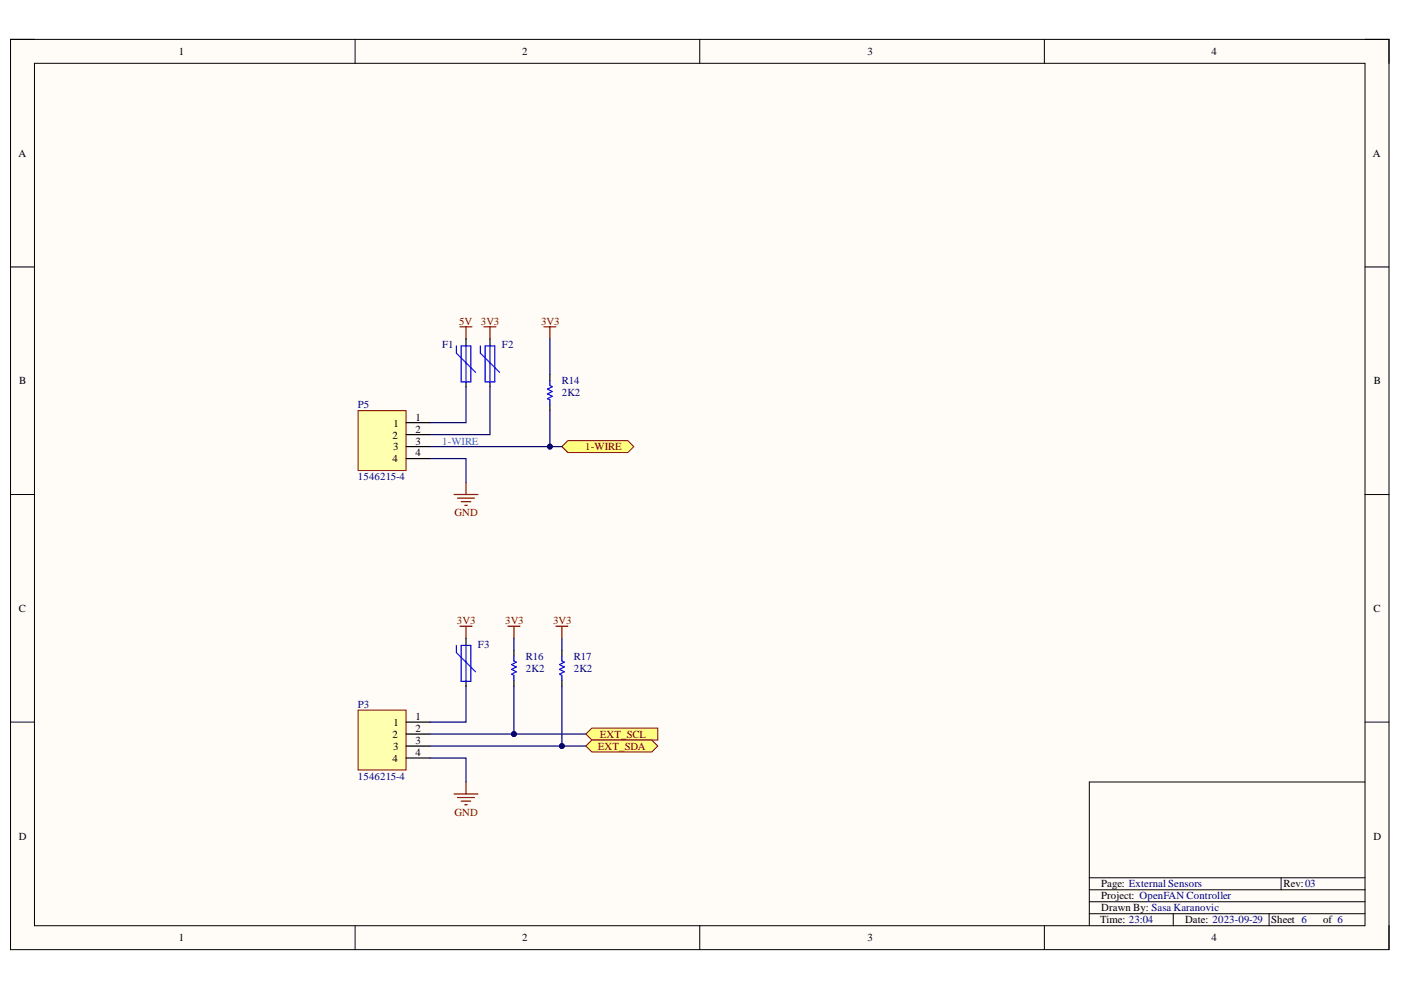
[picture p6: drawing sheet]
<svg xmlns="http://www.w3.org/2000/svg" width="297mm" height="210mm" viewBox="0 0 297 210" stroke-linecap="round" stroke-linejoin="round" font-family="sans-serif">
<defs><g id="words">
<g font-size="2.3">
<text x="37.9" y="11.7">1</text>
<text x="110.7" y="11.7">2</text>
<text x="183.9" y="11.7">3</text>
<text x="256.8" y="11.7">4</text>
<text x="3.9" y="33.3">A</text>
<text x="291.1" y="33.3">A</text>
<text x="4.1" y="81.5">B</text>
<text x="291.3" y="81.5">B</text>
<text x="88.1" y="89.2">1</text>
<text x="83.2" y="93">2</text>
<text x="83.3" y="95.5">3</text>
<text x="83.4" y="90.4">1</text>
<text x="88.1" y="91.7">2</text>
<text x="88.1" y="94.2">3</text>
<text x="83.2" y="98">4</text>
<text x="88.1" y="96.8">4</text>
<text x="4" y="129.7">C</text>
<text x="291.2" y="129.7">C</text>
<text x="83.4" y="153.9">1</text>
<text x="88.1" y="152.7">1</text>
<text x="88.1" y="155.2">2</text>
<text x="83.2" y="156.5">2</text>
<text x="83.2" y="161.5">4</text>
<text x="83.3" y="159">3</text>
<text x="88.1" y="157.7">3</text>
<text x="88.1" y="160.3">4</text>
<text x="4" y="178">D</text>
<text x="291.2" y="178">D</text>
<text x="233.5" y="188.2">Page: External Sensors</text>
<text x="233.5" y="190.7">Project: OpenFAN Controller</text>
<text x="272.1" y="188.2">Rev:03</text>
<text x="233.2" y="195.8">Time: 23:04</text>
<text x="233.5" y="193.2">Drawn By: Sasa Karanovic</text>
<text x="251.2" y="195.8">Date: 2023-09-29</text>
<text x="269.5" y="195.8">Sheet 6</text>
<text x="280.5" y="195.8">of 6</text>
<text x="37.9" y="199.6">1</text>
<text x="110.7" y="199.6">2</text>
<text x="183.9" y="199.6">3</text>
<text x="256.8" y="199.6">4</text>
</g>
<g font-size="2.3" fill="#800000">
<text x="97.4" y="68.8">5V</text>
<text x="101.9" y="68.8">3V3</text>
<text x="114.7" y="68.8">3V3</text>
<text x="124.1" y="95.5">1-WIRE</text>
<text x="96.4" y="109.5">GND</text>
<text x="96.9" y="132.3">3V3</text>
<text x="107.1" y="132.3">3V3</text>
<text x="117.2" y="132.3">3V3</text>
<text x="126.7" y="159">EXT_SDA</text>
<text x="127.1" y="156.5">EXT_SCL</text>
<text x="96.4" y="172.9">GND</text>
</g>
<g font-size="2.3" fill="#000080">
<text x="93.7" y="73.9">F1</text>
<text x="106.4" y="73.9">F2</text>
<text x="119.1" y="81.5">R14</text>
<text x="75.9" y="86.6">P5</text>
<text x="119.1" y="84">2K2</text>
<text x="75.9" y="101.9">1546215-4</text>
<text x="101.3" y="137.4">F3</text>
<text x="111.5" y="142.4">2K2</text>
<text x="111.5" y="139.9">R16</text>
<text x="121.6" y="142.4">2K2</text>
<text x="121.6" y="139.9">R17</text>
<text x="75.9" y="150.1">P3</text>
<text x="75.9" y="165.3">1546215-4</text>
</g>
<text font-size="2.3" fill="#3c78d8" x="93.7" y="94.2">1-WIRE</text>
</g></defs>
<path d="M2.2 8.4h292.3v192.9h-292.3z" fill-rule="evenodd" fill="#fffcf8"/>
<path d="M2.2 8.4h292.3v192.9h-292.3z" fill="none" stroke="#000" stroke-width=".21"/>
<path d="M7.3 13.4h282.1v182.9h-282.1z" fill-rule="evenodd" fill="#fffcf8"/>
<g fill="none" stroke="#000" stroke-width=".21">
<path d="M2.2 8.3h5.1M7.3 13.4h282.1v182.9h-282.1zM75.3 8.3v5.1M148.4 8.3v5.1M221.4 8.4v5M289.4 8.4h5.1v5M2.2 56.6h5.1M289.4 56.6h5.1M2.2 104.8h5.1M289.4 104.9h5.1M2.2 153.1h5.1M289.4 153.1h5.1"/>
<path d="M289.4 165.8h-58.4v30.5M75.3 196.3v5M148.4 196.3v5M221.4 196.3v5M231 186.1h58.4M231 191.2h58.4M231 193.7h58.4M231 188.7h58.4M248.8 193.7v2.6M269.1 193.7v2.6M271.6 186.1v2.6M294.5 196.3v5"/>
</g>
<path d="M119.1 94.7l1.3-1.3h12.7l1.3 1.3-1.3 1.3h-12.7z" fill-rule="evenodd" fill="#ffff80"/>
<path d="M119.1 94.7l1.3-1.3h12.7l1.3 1.3-1.3 1.3h-12.7z" fill="none" stroke="#800000" stroke-width=".21"/>
<path d="M91.2 94.7h27.9" fill="none" stroke="#000080" stroke-width=".25"/>
<circle cx="116.6" cy="94.7" r=".51" fill="#000080"/>
<circle cx="116.6" cy="94.7" r=".51" fill="none" stroke="#000080" stroke-width=".21"/>
<path d="M97.5 69.3h2.6M98.8 69.3v2.5M102.6 69.3h2.6M103.9 69.3v2.5M115.3 69.3h2.6M116.6 69.3v2.5M96.3 104.8h5M97 105.6h3.6M97.8 106.4h2M98.5 107.1h.6M98.8 102.3v2.5" fill="none" stroke="#800000" stroke-width=".25"/>
<path d="M116.6 71.8v7.7M91.2 97.2h7.6v5.1M98.8 82v7.6h-7.6M103.9 82v10.1h-12.7M116.6 87.1v7.6" fill="none" stroke="#000080" stroke-width=".25"/>
<path d="M98.8 71.8v1.6M103.9 71.8v1.6M116.6 79.5v1.2M98.8 81v1M103.9 81v1M116.6 85.8v1.3" fill="none" stroke="#000" stroke-width=".25"/>
<path d="M96.8 73.4v1.5l4 4M97.8 73.4h2v7.6h-2zM98.8 73.4v7.6M101.8 73.4v1.5l4.1 4M102.9 73.4h2v7.6h-2zM103.9 73.4v7.6M116.6 80.7v1l.5 .3-1 .5 1 .5-1 .5 1 .5-1 .5 .5 .3v1" fill="none" stroke="#00f" stroke-width=".25"/>
<circle cx="116.6" cy="94.7" r=".51" fill="#000080"/>
<circle cx="116.6" cy="94.7" r=".51" fill="none" stroke="#000080" stroke-width=".21"/>
<path d="M75.9 87.1h10.2v12.7h-10.2z" fill-rule="evenodd" fill="#ffffb0"/>
<path d="M75.9 87.1h10.2v12.7h-10.2z" fill="none" stroke="#800000" stroke-width=".21"/>
<path d="M86.1 89.6h5.1M86.1 92.1h5.1M86.1 94.7h5.1M86.1 97.2h5.1" fill="none" stroke="#000" stroke-width=".25"/>
<path d="M75.9 150.6h10.2v12.7h-10.2z" fill-rule="evenodd" fill="#ffffb0"/>
<path d="M75.9 150.6h10.2v12.7h-10.2z" fill="none" stroke="#800000" stroke-width=".21"/>
<path d="M98.8 135.3v1.5M86.1 153.1h5.1M86.1 155.6h5.1M86.1 158.2h5.1M98.8 144.5v1M86.1 160.7h5.1" fill="none" stroke="#000" stroke-width=".25"/>
<path d="M97.5 132.8h2.6M98.8 132.8v2.5M96.3 168.3h5M97 169.1h3.6M97.8 169.9h2M98.5 170.6h.6M98.8 165.8v2.5" fill="none" stroke="#800000" stroke-width=".25"/>
<path d="M98.8 145.5v7.6h-7.6M91.2 160.7h7.6v5.1" fill="none" stroke="#000080" stroke-width=".25"/>
<path d="M96.8 136.8v1.6l4 4M97.8 136.8h2v7.7h-2zM98.8 136.8v7.7" fill="none" stroke="#00f" stroke-width=".25"/>
<path d="M124.2 155.6l1.3-1.2h14v2.5h-14z" fill-rule="evenodd" fill="#ffff80"/>
<path d="M124.2 155.6l1.3-1.2h14v2.5h-14z" fill="none" stroke="#800000" stroke-width=".21"/>
<path d="M124.2 158.2l1.3-1.3h12.7l1.3 1.3-1.3 1.2h-12.7z" fill-rule="evenodd" fill="#ffff80"/>
<path d="M124.2 158.2l1.3-1.3h12.7l1.3 1.3-1.3 1.2h-12.7z" fill="none" stroke="#800000" stroke-width=".21"/>
<path d="M109 137.9v1.2M119.1 137.9v1.2M109 144.2v1.3M119.1 144.2v1.3" fill="none" stroke="#000" stroke-width=".25"/>
<path d="M109 139.1v1l.5 .3-1 .5 1 .5-1 .5 1 .5-1 .5 .5 .3v1M119.1 139.1v1l.5 .3-1 .5 1 .5-1 .5 1 .5-1 .5 .5 .3v1" fill="none" stroke="#00f" stroke-width=".25"/>
<path d="M91.2 155.6h33" fill="none" stroke="#000080" stroke-width=".25"/>
<circle cx="109" cy="155.6" r=".51" fill="#000080"/>
<circle cx="109" cy="155.6" r=".51" fill="none" stroke="#000080" stroke-width=".21"/>
<path d="M91.2 158.2h33" fill="none" stroke="#000080" stroke-width=".25"/>
<circle cx="119.1" cy="158.2" r=".51" fill="#000080"/>
<circle cx="119.1" cy="158.2" r=".51" fill="none" stroke="#000080" stroke-width=".21"/>
<path d="M109 145.5v10.1" fill="none" stroke="#000080" stroke-width=".25"/>
<circle cx="109" cy="155.6" r=".51" fill="#000080"/>
<circle cx="109" cy="155.6" r=".51" fill="none" stroke="#000080" stroke-width=".21"/>
<path d="M119.1 145.5v12.7" fill="none" stroke="#000080" stroke-width=".25"/>
<circle cx="119.1" cy="158.2" r=".51" fill="#000080"/>
<circle cx="119.1" cy="158.2" r=".51" fill="none" stroke="#000080" stroke-width=".21"/>
<path d="M109 135.3v2.6M119.1 135.3v2.6" fill="none" stroke="#000080" stroke-width=".25"/>
<path d="M107.7 132.8h2.5M109 132.8v2.5M117.9 132.8h2.5M119.1 132.8v2.5" fill="none" stroke="#800000" stroke-width=".25"/>
<use href="#words"/>
</svg>
